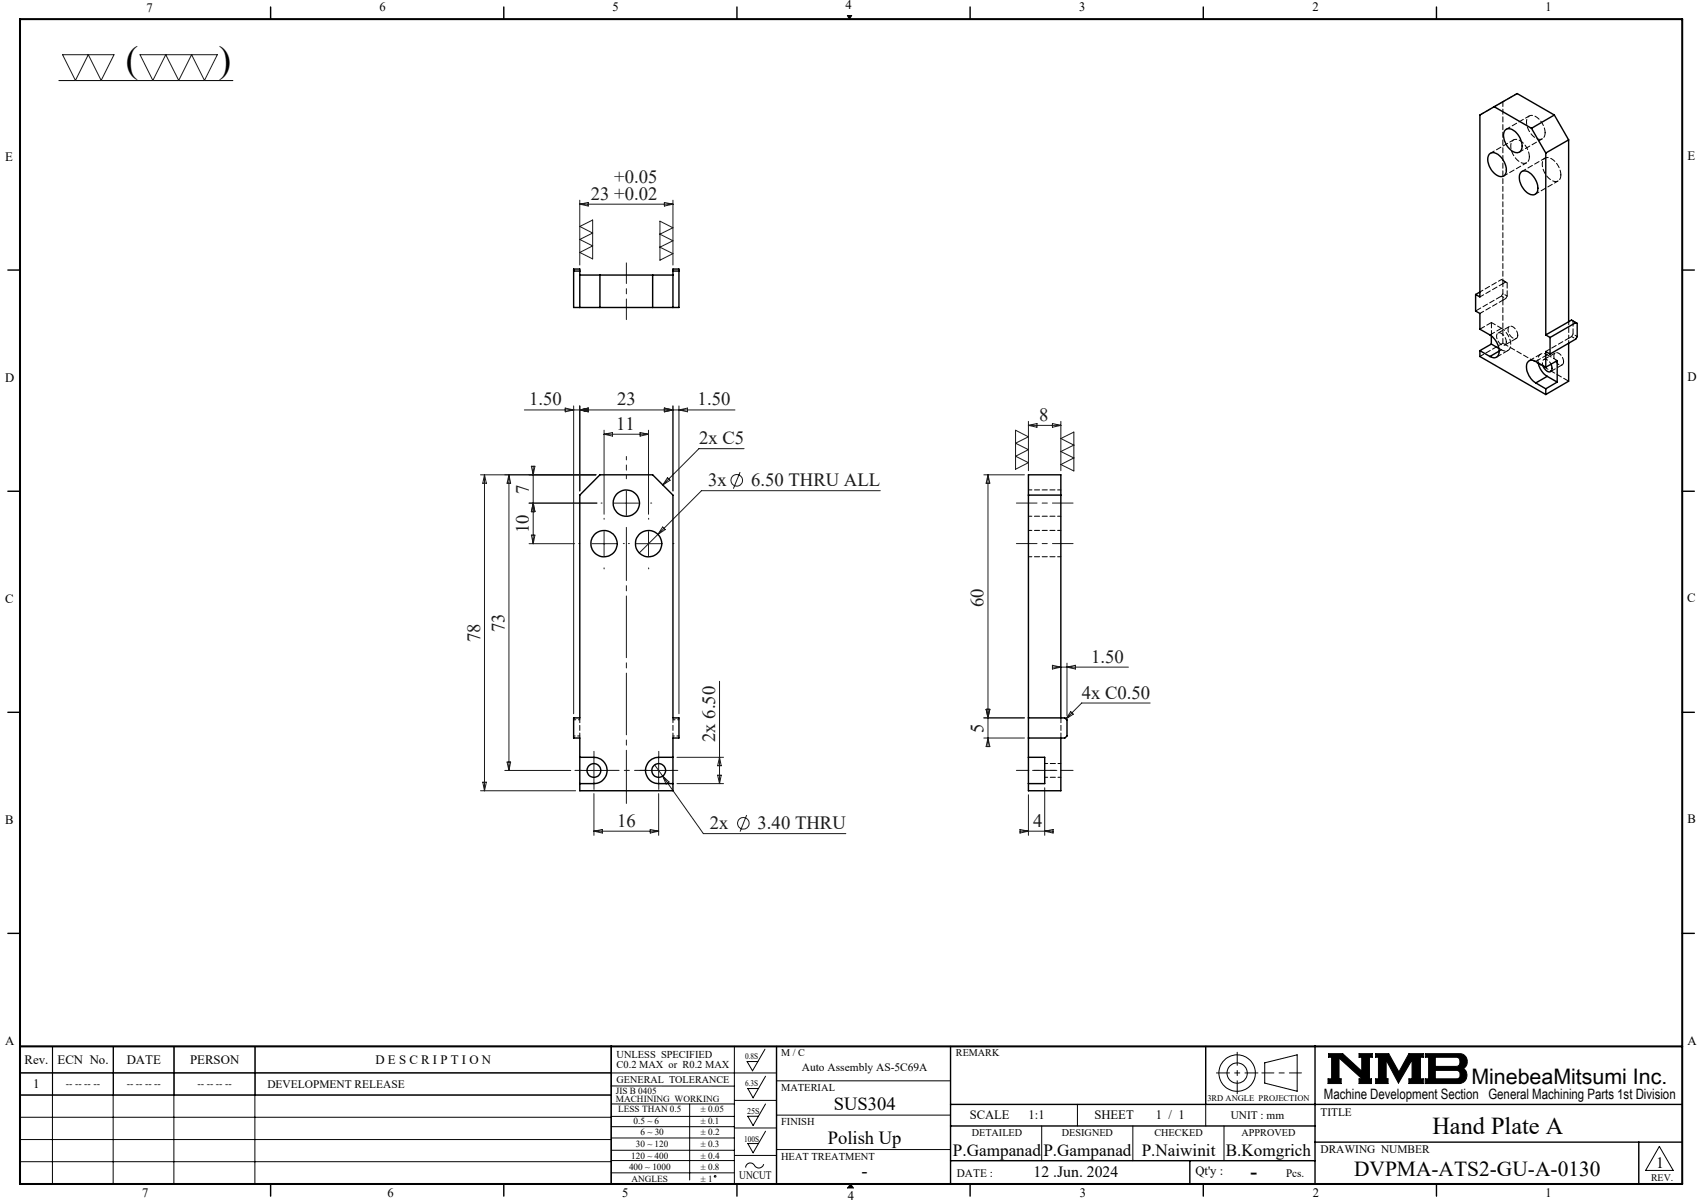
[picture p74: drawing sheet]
<svg xmlns="http://www.w3.org/2000/svg" width="420mm" height="297mm" viewBox="0 0 420 297" stroke-linecap="round" stroke-linejoin="round" font-family="sans-serif">
<defs><g id="words">
<g font-size="9.2">
<text x="31.1" y="17.7">(</text>
<text x="54" y="17.8">)</text>
</g>
<text font-size="6" x="353.7" y="280">Hand Plate A</text>
<g font-size="5.3">
<text x="363.3" y="267.7">MinebeaMitsumi Inc.</text>
<text x="334.3" y="290.4">DVPMA-ATS2-GU-A-0130</text>
</g>
<text font-size="4.9" x="308.8" y="290.9">-</text>
<g font-size="4.6" fill="#191924">
<text x="151.7" y="45.1">+0.05</text>
<text x="145.9" y="49.3">23 +0.02</text>
<text x="130.6" y="100.1">1.50</text>
<text x="152.4" y="100.1">23</text>
<text x="172.3" y="100.1">1.50</text>
<text x="152.2" y="106.1">11</text>
<text x="256.6" y="103.9">8</text>
<text x="172.6" y="109.7">2x C5</text>
<text x="130.6" y="121.9" transform="rotate(-90 130.6 121.9)">7</text>
<text x="174.8" y="120">3x</text>
<text x="185.4" y="120">6.50 THRU ALL</text>
<text x="130.6" y="131.6" transform="rotate(-90 130.6 131.6)">10</text>
<text x="242.9" y="149.9" transform="rotate(-90 242.9 149.9)">60</text>
<text x="118.6" y="158.5" transform="rotate(-90 118.6 158.5)">78</text>
<text x="124.6" y="156" transform="rotate(-90 124.6 156)">73</text>
<text x="269.4" y="163.6">1.50</text>
<text x="267.1" y="172.5">4x C0.50</text>
<text x="176.6" y="183.2" transform="rotate(-90 176.6 183.2)">2x 6.50</text>
<text x="242.9" y="180.9" transform="rotate(-90 242.9 180.9)">5</text>
<text x="152.4" y="204.1">16</text>
<text x="175.3" y="204.7">2x</text>
<text x="187.1" y="204.7">3.40 THRU</text>
<text x="255.1" y="204.1">4</text>
</g>
<g font-size="4.6">
<text x="205.9" y="274.1">SUS304</text>
<text x="204.4" y="282.4">Polish Up</text>
<text x="212.8" y="290.6">-</text>
</g>
<g font-size="4.2">
<text x="235.3" y="285.5">P.Gampanad</text>
<text x="257.6" y="285.5">P.Gampanad</text>
<text x="281.9" y="285.5">P.Naiwinit</text>
<text x="302.7" y="285.5">B.Komgrich</text>
</g>
<g font-size="3.9">
<text x="255.2" y="290.6">12 .Jun. 2024</text>
<text x="408.9" y="288.2">1</text>
</g>
<text font-size="3.5" x="326.9" y="271.4">Machine Development Section General Machining Parts 1st Division</text>
<g font-size="3.2">
<text x="36.1" y="2.9">7</text>
<text x="93.7" y="2.8">6</text>
<text x="151.3" y="2.8">5</text>
<text x="208.8" y="2.2">4</text>
<text x="266.5" y="2.8">3</text>
<text x="324.1" y="2.8">2</text>
<text x="381.6" y="2.8">1</text>
<text x="1.3" y="39.8">E</text>
<text x="416.6" y="39.5">E</text>
<text x="1.3" y="94.3">D</text>
<text x="416.6" y="94.1">D</text>
<text x="1.3" y="148.9">C</text>
<text x="416.6" y="148.7">C</text>
<text x="1.3" y="203.6">B</text>
<text x="416.6" y="203.3">B</text>
<text x="416.6" y="258">A</text>
<text x="1.3" y="258.1">A</text>
<text x="6.1" y="262.7">Rev.</text>
<text x="14.2" y="262.7">ECN No.</text>
<text x="31.3" y="262.7">DATE</text>
<text x="46.9" y="262.7">PERSON</text>
<text x="92.7" y="262.7">D E S C R I P T I O N</text>
<text x="8.2" y="268.7">1</text>
<text x="239.4" y="276.2">SCALE</text>
<text x="254" y="276.2">1:1</text>
<text x="270.2" y="276.2">SHEET</text>
<text x="285.4" y="276.2">1 / 1</text>
<text x="295.2" y="290.1">Qt'y :</text>
<text x="35.1" y="295.5">7</text>
<text x="95.7" y="295.6">6</text>
<text x="153.6" y="295.6">5</text>
<text x="209.3" y="296.3">4</text>
<text x="266.6" y="295.6">3</text>
<text x="324.2" y="295.6">2</text>
<text x="381.6" y="295.6">1</text>
</g>
<g font-size="2.8">
<text x="66" y="268.6">DEVELOPMENT RELEASE</text>
<text x="198" y="264.5">Auto Assembly AS-5C69A</text>
<text x="326" y="275.4">TITLE</text>
<text x="303.9" y="276.2">UNIT : mm</text>
<text x="326" y="284.7">DRAWING NUMBER</text>
<text x="182.5" y="291.2">UNCUT</text>
<text x="236.3" y="290.7">DATE :</text>
<text x="317.6" y="290.6">Pcs.</text>
</g>
<g font-size="2.6">
<text x="152.2" y="261.3">UNLESS SPECIFIED</text>
<text x="152.2" y="263.7">C0.2 MAX or R0.2 MAX</text>
<text x="192.9" y="269.4">MATERIAL</text>
<text x="192.9" y="277.7">FINISH</text>
<text x="192.9" y="286.3">HEAT TREATMENT</text>
</g>
<g font-size="2.5">
<text x="192.9" y="260.7">M / C</text>
<text x="236" y="260.7">REMARK</text>
<text x="16.3" y="268.5">-- -- -- --</text>
<text x="31.3" y="268.5">-- -- -- --</text>
<text x="48.8" y="268.5">-- -- -- --</text>
<text x="152.3" y="267.3">GENERAL TOLERANCE</text>
<text x="239.9" y="280.5">DETAILED</text>
<text x="262.2" y="280.5">DESIGNED</text>
<text x="285.1" y="280.5">CHECKED</text>
<text x="306.6" y="280.5">APPROVED</text>
<text x="407.7" y="291.5">REV.</text>
</g>
<g font-size="2.3">
<text x="152.1" y="270">JIS B 0405</text>
<text x="152.1" y="272.1">MACHINING WORKING</text>
<text x="152.7" y="274.6">LESS THAN 0.5</text>
<text x="173" y="274.6">± 0.05</text>
<text x="156.4" y="277.4">0.5 ~ 6</text>
<text x="158.1" y="280.3">6 ~ 30</text>
<text x="173" y="277.4">± 0.1</text>
<text x="173" y="280.3">± 0.2</text>
<text x="155.9" y="286">120 ~ 400</text>
<text x="157" y="283.2">30 ~ 120</text>
<text x="173" y="283.2">± 0.3</text>
<text x="173" y="286">± 0.4</text>
<text x="155.3" y="288.9">400 ~ 1000</text>
<text x="155.9" y="291.7">ANGLES</text>
<text x="173" y="288.9">± 0.8</text>
<text x="173" y="291.7">± 1</text>
</g>
<g font-size="2.1">
<text x="184" y="261.5">0.8S</text>
<text x="184" y="268.1">6.3S</text>
<text x="184.5" y="275">25S</text>
<text x="298.1" y="271.8">3RD ANGLE PROJECTION</text>
<text x="183.7" y="281.9">100S</text>
</g>
</g></defs>
<g fill="none" stroke="#000" stroke-width=".25">
<path d="M14.5 19.9h43M209.2 3.8h1.1l-.6 .9zM13 258.3l-.1 34M27.9 258.3v34M28 258.3v12M42.9 258.3v34M43 258.3v12M62.9 258.3v34M63 258.3v12M181.3 258.3v34M188.9 259l-3.1 5.4-1.3-2.3h2.6M4.9 264.9h186.8"/>
<path d="M4.9 270.4h146M4.9 275.8h146M150.9 278.2h30.4M150.9 275.6h30.4M150.9 272.6h30.4M150.9 268.1h30.4M151 270.3h-146v-12h146l-.1 34M170.3 272.6v18.7M181.3 271.7h10.4M181.3 278.5h10.4M189 272.6l-3.1 5.3-1.3-2.3h2.7M189 279.3l-3.1 5.3-1.3-2.3h2.7"/>
<path d="M189 265.7l-3.1 5.3-1.3-2.3h2.7M191.7 266.8h43M191.7 275.3h43M257.2 278v8.6M266 272.7v5.3M279.7 278v8.6M297.7 272.7v5.3M302.2 278v8.6M312.3 262.4l8-2v9l-8-2zM328 260.1h3.5l4.7 4.3v-3.4h-.6v-.9h3.2v.9h-.7v5.3h.5v1.2h-3v-1.2h.7l-5.7-5.1v5.1h.6v1.2h-3.3v-1.2h.9v-5.3h-.8zM339.7 260.1h3.2l2.5 4.6 2.5-4.6h3.5v.9h-.7v5.3h.7v1.2h-3.5v-1.2h.8v-4.6l-3.4 5.7-3-5.7v4.6h.4v1.2h-3v-1.2h.7v-5.3h-.7zM351.9 260.1h8.4a1.97 1.97 0 0 1 1.9 1.5 1.97 1.97 0 0 1-.9 2.2 2.03 2.03 0 0 1 .8 2.2 2.03 2.03 0 0 1-1.8 1.5h-8.4v-1.2h.8v-5.3h-.8z"/>
<path d="M354.4 261h5.4l.6 .5 .1 1a.84 .84 0 0 1-.8 .8h-5.3zM354.4 264.3h5.4l.6 .4 .1 1a.79 .79 0 0 1-.8 .6h-5.3zM4.9 281.3h146M4.9 286.8h146M150.9 280.9h30.4M150.9 286.5h30.4M150.9 284h30.4M150.9 289.6h30.4M181.3 285.3h10.4M188.6 287.4a1.29 1.29 0 0 1-1.2 1 1.29 1.29 0 0 1-1.3-.9 1.14 1.14 0 0 0-1.3-.3 1.14 1.14 0 0 0-.7 1.1M191.7 283.8h43M210 292.3l.7 1"/>
<path d="M409.7 283l3.4 6h-6.8z"/>
<circle cx="305.5" cy="264.9" r="2.51"/>
<circle cx="305.5" cy="264.9" r="4.5"/>
<circle cx="176.6" cy="290.4" r=".2"/>
</g>
<path d="M311.6 264.9h9.7" fill="none" stroke="#000" stroke-width=".25" stroke-dasharray="15.2 1.3 1.3 1.3" stroke-dashoffset="12.3"/>
<path d="M305.5 259.8v10.2M300.4 264.9h10.2" fill="none" stroke="#000" stroke-width=".25" stroke-dasharray="15.2 1.3 1.3 1.3" stroke-dashoffset="12"/>
<g fill="none" stroke="#000" stroke-width=".35">
<path d="M66.8 1.7v3M124.4 1.7v3M182 1.7v3M239.5 1.7v3M297.1 1.7v3M354.7 1.7v3M367.7 38.1a1.89 1.89 0 0 1 2.8 .6 4.2 4.2 0 0 1 1.1 4.4 1.74 1.74 0 0 1-2.6-.3 4.1 4.1 0 0 1-1.3-4.7zM368.9 26.3l-3.5 2.1v44.9l-1.1-.6M368.9 26.3l9.2 5.4M368.9 26.3l5.7-3.2 9.2 5.3M371.7 32.1a1.93 1.93 0 0 1 2.7 .6 3.9 3.9 0 0 1 1 4.7 2.08 2.08 0 0 1-2.8-.8 3.9 3.9 0 0 1-.9-4.5zM378.1 31.7l3.6 6.1"/>
<path d="M381.7 37.8v44.9M383.8 28.4l-5.7 3.3M383.8 28.4l3.5 6.1M387.3 34.5l-5.6 3.3M387.3 34.5v44.9M375.5 42.5a1.93 1.93 0 0 1 2.7 .6 4.1 4.1 0 0 1 1.2 4.5 1.77 1.77 0 0 1-2.7-.3 4 4 0 0 1-1.2-4.8zM1.9 66.7h3M141.6 66.9h1.6M143.2 75.9v-9.5h-1.6v9.5h26v-9.5h-1.4v9.5M143.2 67.9h23M148.1 67.9v8M161.1 67.9v8"/>
<path d="M166.2 66.9h1.4M364.3 72.7v4.1l1.1 .6v3.9l2.5 1.4a4.6 4.6 0 0 1 2 5.1 1.38 1.38 0 0 1-2 .2M365.4 72.1l-1.1 .6M387.3 79.4l-5.6 3.3M387.3 79.4l.7-.4 1.1 .7M389.1 79.7l-6.4 3.6M389.1 79.7l.3 .1v3.3l-.3 .6-6.4 3.7M415.4 66.7h3M365.4 86.6v1.4l16.3 9.4M365.4 86.6l2.5 1.4M368.2 84.9l1.9 1.1M368.2 82.9v2"/>
<path d="M368.2 84.9l-2.8 1.7M370.2 86.7l-2.3 1.3M379.2 94.5l2.5 1.5M379.8 89.6a5.2 5.2 0 0 0 2.2 3.3M381.7 90.7l-2.5-1.5a1.42 1.42 0 0 0-1.7-.1 1.42 1.42 0 0 0-.6 1.6 5 5 0 0 0 2.3 3.8M381.7 96v1.4M381.7 82.7l1 .6M381.7 90.7l2.8-1.7v5.3M382 92.9l-2.8 1.6M382 92.9l2.5 1.4M382.7 87.4l-1-.6v3.9M382.7 83.3v4.1"/>
<path d="M382.9 89.9a1.17 1.17 0 0 1-.3 1.9 2.29 2.29 0 0 1-1.7-1.6M384.5 94.3l-2.8 1.7M387.3 84.7v9.4l-5.6 3.3M148.1 117.2h13l5.1 5v55h1.4v5h-1.4v13h-23v-13h-1.6v-5h1.6v-55zM1.9 121.3h3M253.9 122.2h8M415.4 121.3h3M1.9 175.9h3M253.9 177.2h9l.6 .5v4l-.6 .5h-9M261.9 177.2v-60h-8v69.8M415.4 175.9h3M143.2 187h3.4a3.2 3.2 0 0 1 3.3 3.2 3.2 3.2 0 0 1-3.3 3.3h-3.4"/>
<path d="M166.2 187h-3.6a3.2 3.2 0 0 0-3.2 3.2 3.2 3.2 0 0 0 3.2 3.3h3.6M253.9 187v6.5M253.9 187h4.1v6.5h-4.1M261.9 182.2v13h-8v-1.7M1.9 230.4h3M415.4 230.4h3M150.9 258.3v34M191.7 258.3v34M234.7 258.3v34M297.7 258.3v14.4M324.7 258.3v34M234.7 272.7h180.7"/>
<path d="M234.7 278h90M66.8 292.3v3M124.4 292.3v3M182 292.3v3M234.7 286.6h90M239.5 292.3v3M293.8 286.6v5.7M297.1 292.3v3M324.7 282h90.7M354.7 292.3v3M404.6 282v10.3"/>
<circle cx="149.1" cy="134.2" r="3.3"/>
<circle cx="154.7" cy="124.2" r="3.3"/>
<circle cx="160.2" cy="134.2" r="3.3"/>
<circle cx="146.6" cy="190.2" r="1.7"/>
<circle cx="162.6" cy="190.2" r="1.71"/>
</g>
<path d="M4.9 4.7h410.5v287.6h-410.5zM4.9 258.3h410.5" fill="none" stroke="#000" stroke-width=".5"/>
<path d="M210 292.3l-.7 1h1.4" fill="none" stroke="#00f" stroke-width=".25"/>
<g fill="#000">
<path d="M210 292.3l.7 1h-1.4z"/>
<path d="M209.2 3.8l.5 .9 .6-.9zM328 260.1v.9h.8v5.3h-.9v1.2h3.3v-1.2h-.6v-5.1l5.7 5.1h-.7v1.2h3v-1.2h-.5v-5.3h.7v-.9h-3.2v.9h.6v3.4l-4.7-4.3zM351.9 260.1v.9h.8v5.3h-.8v1.2h8.6l.7-.2 .6-.5 .4-.8v-.8l-.3-.8-.6-.6 .8-.8 .2-1.3-.5-.9-.5-.5-.6-.2zM354.4 264.3h5.4l.6 .4 .1 1-.6 .6h-5.5zM354.4 261l5.5 .1 .5 .5v1.1l-.3 .5-.3 .1h-5.4zM339.7 260.1v.9h.7v5.3h-.7v1.2h3v-1.2h-.4v-4.6l3 5.7 3.4-5.7v4.6h-.8v1.2h3.5v-1.2h-.7v-5.3h.7v-.9h-3.5l-2.5 4.6-2.5-4.6z" fill-rule="evenodd"/>
</g>
<g fill="none" stroke="#191924" stroke-width=".25">
<path d="M15.5 13.5h12.7l-3.2 6.4-3.2-6.4-3.2 6.4zM34.6 13.5h19.1l-3.2 6.4-3.2-6.4-3.2 6.4-3.2-6.4-3.2 6.4zM143.2 55.9l3.1-1.6v9.6l-3.1-1.6 3.1-1.6-3.1-1.6 3.1-1.6zM143.2 49.4v16M143.2 50.4l2-.4v.9zM143.2 50.4h23M162.9 54.6l3.3 1.6-3.3 1.6 3.3 1.6-3.3 1.6 3.3 1.6-3.3 1.6zM164 50l2.2 .4-2.2 .5zM166.2 49.4v16M118.6 117.2h28.5M119.6 117.2l.5 2.1h-.9zM119.6 117.2v78"/>
<path d="M125.7 117.2v73M125.7 117.2l.4 2.1h-.9zM131.2 115.1h.9l-.4 2.1zM131.7 115.1v19.1M139.6 100.7l2 .5-2 .5zM141.6 100.2v76M143.2 100.2v21M143.2 101.2l2-.5v1zM149.2 106.2v20.8M149.2 107.2h10.9M149.2 107.2l2-.4v.9zM158 106.8l2.1 .4-2.1 .5z"/>
<path d="M160.1 106.2v20.8M164 100.7l2.2 .5-2.2 .5zM164.8 117.9l.7 .7-1.8 1.1zM166.2 100.2v21M167.6 100.2v76M167.6 101.2l2.2-.5v1zM181.5 101.2h-52M182.7 116.6l-1.6 4M183.7 110.8h-11.1l-8.9 8.9M242.9 117.2h10M243.9 117.2l.5 2.1h-.9zM243.9 117.2v67.1"/>
<path d="M250.8 106.2l3.1 1.6-3.1 1.6 3.1 1.6-3.1 1.6 3.1 1.6-3.1 1.6zM253.9 104v12.2M253.9 105h8M253.9 105l2.1-.4v.9zM259.9 104.6l2 .4-2 .5zM261.9 108.3l3.2-1.6v9.6l-3.2-1.6 3.2-1.6-3.2-1.6 3.2-1.6zM261.9 104v12.2M130.6 134.2h11.3M130.6 124.2h16.8M131.2 132.1h.9l-.4 2.1zM131.7 124.2l.4 2.1h-.9zM146.2 134.2h6"/>
<path d="M149.2 131.2v6M151.7 124.2h6M154.7 121.2v6M157.1 134.2h6M160.1 131.2v6M162.5 131.9l-4.7 4.6M163.6 130.1l.7 .6-1.8 1.2zM217.3 121.1h-44.1l-10.7 10.8M177.7 168.2v25.3M242.9 177.2h10M243.5 175.1h.9l-.5 2.1zM259.9 164.7h18.7"/>
<path d="M259.9 164.2l2 .5-2 .5zM263.5 163.7v13M263.5 164.7l2-.5v1zM264.4 175.7l.6 .6-1.8 1.2zM284 173.6h-16.9l-3.9 3.9M118.6 195.2h23.5M119.2 193.1h.9l-.5 2.1zM124.6 190.2h16.3M125.2 188.1h.9l-.4 2.1zM143.7 190.2h5.9M146.6 195.9v10.3M146.6 187.2v6"/>
<path d="M159.6 190.2h6M161.6 188.8l2 2.8M162.6 195.9v10.3M162.6 187.2v6M163.6 191.6l10.1 14.2h35.1M163.6 191.6l1.6 1.5-.7 .5zM167.1 193.5h11.5M167.1 187h11.5M177.2 191.4h.9l-.4 2.1zM177.7 187l.4 2.1h-.9zM242.9 182.2h10M243.9 182.2l.5 2.1h-.9z"/>
<path d="M253.9 196.2v10M258 194.5v11.7M146.6 205.2h16M146.6 205.2l2.1-.4v.9zM160.5 204.8l2.1 .4-2.1 .5zM184.4 201.2l-1.7 4.1M251.8 205.2h8.2M251.8 204.8l2.1 .4-2.1 .5zM258 205.2l2-.4v.9z"/>
<circle cx="181.9" cy="118.6" r="1.43"/>
<circle cx="183.5" cy="203.3" r="1.43"/>
</g>
<g fill="none" stroke="#191924" stroke-width=".25" stroke-dasharray="15.2 1.3 1.3 1.3">
<path d="M143.2 134.2h-.3M148.7 124.2h-.3M149.2 128.2v-.3M154.2 134.2h-.3M155.2 134.2h.2M160.2 128.2v-.3M160.7 124.2h.2M166.2 134.2h.2M149.2 140.2v.2M160.2 140.2v.2M143.7 190.2h-1.7M146.7 187.2v-1.7"/>
<path d="M146.7 193.2v1.7M159.7 190.2h-1.7M162.7 187.2v-1.7M162.7 193.2v1.7M165.7 190.2h1.7"/>
</g>
<path d="M154.7 118.2v-5.5" fill="none" stroke="#191924" stroke-width=".25" stroke-dasharray="15.2 1.3 1.3 1.3" stroke-dashoffset="14.4"/>
<path d="M154.7 130.2v68.2" fill="none" stroke="#191924" stroke-width=".25" stroke-dasharray="15.2 1.3 1.3 1.3" stroke-dashoffset="2.1"/>
<path d="M149.7 190.2h10.2" fill="none" stroke="#191924" stroke-width=".25" stroke-dasharray="15.2 1.3 1.3 1.3" stroke-dashoffset="12"/>
<path d="M154.7 64.9v14M265 134.2h-14M265 124.2h-14" fill="none" stroke="#191924" stroke-width=".25" stroke-dasharray="15.2 1.3 1.3 1.3" stroke-dashoffset="10.1"/>
<path d="M261 190.2h-10M265 190.2h-10" fill="none" stroke="#191924" stroke-width=".25" stroke-dasharray="15.2 1.3 1.3 1.3" stroke-dashoffset="12.1"/>
<g fill="none" stroke="#000" stroke-width=".25" stroke-dasharray="1.3 .6">
<path d="M368.3 79.6l-2.9 1.7M370.7 69l.4 .2M372.1 69.8l-.3-.2M372.1 73.1v-3.3M388.1 79l.3 .2M369.5 88.2l2.9-1.7M370.7 81.1l-2.8 1.6M370.7 86.4l-.5 .3M371.6 85.2l2.8-1.7M372.7 80.6l-2.8 1.6M380.4 87.4l-2.8 1.7M382 87.6l-2.8 1.6"/>
<path d="M382.9 91.7l2.8-1.6M384 87.1l-2.8 1.7M388.4 82.5v-3.3M143.2 182.2v-5M166.2 182.2v-5M262 182.2v-5"/>
</g>
<path d="M141.7 177.7h1.5M166.2 177.7h1.5M143.2 181.7h-1.5M167.7 181.7h-1.5" fill="none" stroke="#000" stroke-width=".25" stroke-dasharray="1.3 .6" stroke-dashoffset=".8"/>
<path d="M374.6 23.1l-3.5 2M371.1 74.1v-4.1M379.8 89.6a1.53 1.53 0 0 1 .2-1.8 1.53 1.53 0 0 1 1.7-.4l.3 .2M387.3 83.5v-4.1M258 191.9h4M262 188.5h-4" fill="none" stroke="#000" stroke-width=".25" stroke-dasharray="1.3 .6" stroke-dashoffset=".5"/>
<path d="M370.7 69l-5.3 3.1M371.1 72.5l-.4 .6M371.8 69.6l-.7 .4M371.8 73.7l.3-.6M371.8 73.7l-.7 .4M388.1 83.1l-.8 .4M388.4 82.5l-.3 .6M254 137.4h8M254 127.4h8M262 130.9h-8M262 120.9h-8" fill="none" stroke="#000" stroke-width=".25" stroke-dasharray="1.3 .6" stroke-dashoffset=".4"/>
<path d="M371.1 25.1v44.9M377.6 38.7a4.6 4.6 0 0 0-3.2-4.3 1.56 1.56 0 0 0-1.3 2.2 4.3 4.3 0 0 0 3.3 3.7 1.4 1.4 0 0 0 1.2-1.6M381.5 32.8a4.6 4.6 0 0 0-3.3-4.3 1.56 1.56 0 0 0-1.2 2.2 4.3 4.3 0 0 0 3.3 3.7 1.4 1.4 0 0 0 1.2-1.6M385.4 43.2a4.6 4.6 0 0 0-3.3-4.3 1.56 1.56 0 0 0-1.3 2.2 4.3 4.3 0 0 0 3.4 3.7 1.4 1.4 0 0 0 1.2-1.6M371.1 74.1v10.6" fill="none" stroke="#000" stroke-width=".25" stroke-dasharray="1.3 .6" stroke-dashoffset=".1"/>
<g fill="none" stroke="#000" stroke-width=".25" stroke-dasharray="1.3 .6" stroke-dashoffset=".2">
<path d="M365.4 28.4l5.7-3.3M373.7 34.6l-5.7 3.2M375.2 37.5l5.6-3.2M377.6 28.6l-5.7 3.3M381.5 39l-5.7 3.3M371.3 43.4l5.6-3.2M379.1 47.9l5.6-3.2M365.4 77.4l5.7-3.3M371.1 70l-5.7 3.3M365.4 88l5.7-3.3M370.7 81.1l-2.4-1.5M371.9 84.4a2.17 2.17 0 0 0-1.9-2.2 1.8 1.8 0 0 0 .6 2.8 .76 .76 0 0 0 .9 .2 .76 .76 0 0 0 .4-.8"/>
<path d="M374.8 82.8a2.17 2.17 0 0 0-2-2.3 1.8 1.8 0 0 0 .6 2.9 .76 .76 0 0 0 .9 .2 .76 .76 0 0 0 .5-.8M381.7 86.8l5.6-3.3M382 87.6l2.5 1.4M386.1 89.3a2.17 2.17 0 0 0-2-2.2 1.8 1.8 0 0 0 .7 2.8 .76 .76 0 0 0 .8 .2 .76 .76 0 0 0 .5-.8"/>
</g>
<path d="M370.7 73.1l1.1 .6M371.1 69.2l1 .6M371.8 69.6l-1.1-.6M372.1 73.1l-1-.6M388.4 79.2l1.1 .6M383 89.9a1.43 1.43 0 0 0-2-1l-.2 .6 .2 .7M387.3 84.7v-1.2M388.1 83.1l1 .6M389.5 83.1l-1.1-.6" fill="none" stroke="#000" stroke-width=".25" stroke-dasharray="1.3 .6" stroke-dashoffset=".6"/>
<path d="M364.4 76.8l6.3-3.7M371.1 84.7l16.2 9.4" fill="none" stroke="#000" stroke-width=".25" stroke-dasharray="1.3 .6" stroke-dashoffset="-.2"/>
<path d="M370.1 86l.6 .4M370.7 86.4a1.43 1.43 0 0 0 1.7 .1 1.43 1.43 0 0 0 .6-1.7 5.1 5.1 0 0 0-2.3-3.7" fill="none" stroke="#000" stroke-width=".25" stroke-dasharray="1.3 .6" stroke-dashoffset=".3"/>
<path d="M368.3 79.6v3.3" fill="none" stroke="#000" stroke-width=".25" stroke-dasharray="1.3 .6" stroke-dashoffset="-.1"/>
<use href="#words"/>
</svg>
